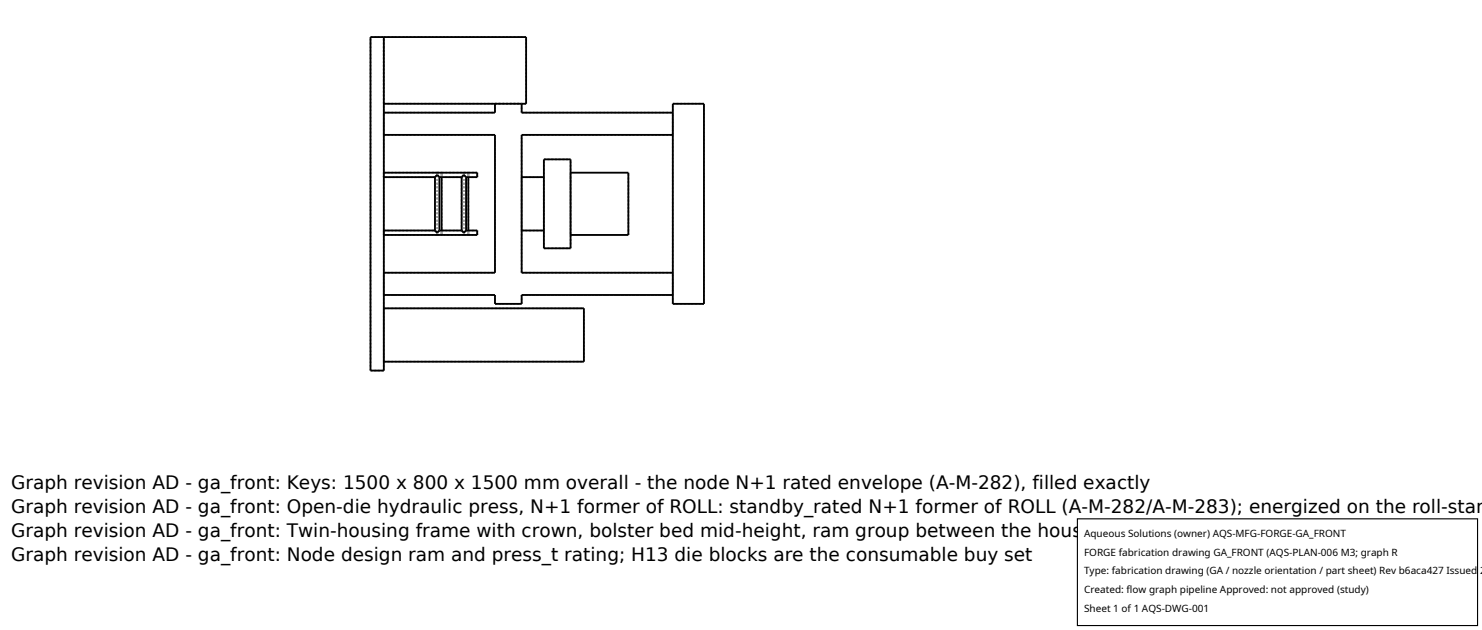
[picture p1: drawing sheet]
<svg xmlns="http://www.w3.org/2000/svg" width="212mm" height="90mm" viewBox="0 0 212 90" stroke-linecap="round" stroke-linejoin="round" font-family="sans-serif">
<defs><g id="words">
<g font-size="2.6">
<text x="1.6" y="69.8">Graph revision AD - ga_front: Keys: 1500 x 800 x 1500 mm overall - the node N+1 rated envelope (A-M-282), filled exactly</text>
<text x="1.6" y="73.3">Graph revision AD - ga_front: Open-die hydraulic press, N+1 former of ROLL: standby_rated N+1 former of ROLL (A-M-282/A-M-283); energized on the roll-stan</text>
<text x="1.6" y="76.7">Graph revision AD - ga_front: Twin-housing frame with crown, bolster bed mid-height, ram group between the housings</text>
<text x="1.6" y="80.2">Graph revision AD - ga_front: Node design ram and press_t rating; H13 die blocks are the consumable buy set</text>
</g>
<g font-size="1.4">
<text x="154.8" y="76.6">Aqueous Solutions (owner) AQS-MFG-FORGE-GA_FRONT</text>
<text x="154.8" y="79.3">FORGE fabrication drawing GA_FRONT (AQS-PLAN-006 M3; graph R</text>
<text x="154.8" y="82">Type: fabrication drawing (GA / nozzle orientation / part sheet) Rev b6aca427 Issued 2</text>
<text x="154.8" y="84.7">Created: flow graph pipeline Approved: not approved (study)</text>
<text x="154.8" y="87.4">Sheet 1 of 1 AQS-DWG-001</text>
</g>
</g></defs>
<g fill="none" stroke="#a0a0a0" stroke-width=".26" stroke-dasharray=".3 .3" stroke-linecap="butt">
<path d="M52.9 5.3h1.9M54.8 19.3v-3.2M54.8 16.1h15.9M54.8 19.3h15.9M54.8 14.8v-9.5M54.8 14.8h20.3M54.8 5.3h20.3M70.7 14.8h3.8M70.7 16.1v-1.3M74.5 19.3h21.6M74.5 16.1h21.6M74.5 16.1v-1.3"/>
<path d="M75.1 14.8v-9.5M96.1 19.3v-3.2M96.1 14.8h4.4M54.8 38.9h15.9M54.8 32.9v.6M54.8 33.5v-.6M54.8 24.7v.6M54.8 25.3v-.6M54.8 32.9h7.3M54.8 24.7h7.6M62.1 32.9l.3 .3M62.1 25.3l.3-.3"/>
<path d="M62.1 25.3h-7.3M62.1 25.3v7.6M62.4 33.2v.3M62.4 33.5v-.3M62.4 33.2l-.3-.3M62.4 24.7v.3M62.4 25l-.3 .3M62.4 25v-.3M62.4 25l.4 .3M62.4 33.2v-8.2M62.4 33.5h.7M62.4 24.7h.7"/>
<path d="M62.4 33.5h-7.6M62.8 32.9l-.4 .3M63.1 33.5v-.3M63.1 33.2v-.3M63.1 25.3v-.3M63.1 25v-.3M63.1 33.2v-8.2M63.1 32.9v.3M63.1 25v.3M63.1 33.2v.3M63.1 24.7v.3M63.1 32.9h2.8"/>
<path d="M63.1 24.7h3.2M65.9 32.9l.4 .3M65.9 25.3l.4-.3M65.9 25.3h-2.8M65.9 25.3v7.6M66.3 25l-.4 .3M66.3 25l.3 .3M66.3 33.2v.3M66.3 33.5v-.3M66.3 33.2l-.4-.3M66.3 24.7v.3M66.3 25v-.3"/>
<path d="M66.3 33.2v-8.2M66.3 33.5h.6M66.3 24.7h.6M66.3 33.5h-3.2M66.6 32.9l-.3 .3M66.9 33.5v-.3M66.9 33.2v-.3M66.9 25.3v-.3M66.9 25v-.3M66.9 33.2v-8.2M66.9 32.9v.3M66.9 25v.3"/>
<path d="M66.9 33.2v.3M66.9 24.7v.3M66.9 32.9h1.3M66.9 24.7h1.3M68.2 33.5v-.6M68.2 25.3v-.6M68.2 32.9v.6M68.2 24.7v.6M68.2 33.5h-1.3M68.2 25.3h-1.3M70.7 38.9v-19.6M74.5 32.9h3.2"/>
<path d="M74.5 25.3h3.2M74.5 32.9v-7.6M74.5 38.9v-19.6M74.5 38.9h21.6M77.7 35.5h3.8M77.7 35.5v-12.7M77.7 22.8h3.8M77.7 32.9v-7.6M81.5 35.5v-12.7M81.5 24.7v8.8M81.5 33.5v-8.8M89.7 33.5v-8.8"/>
<path d="M52.9 52.9h1.9M52.9 52.9v-47.6M54.8 42.1v-3.2M54.8 42.1h15.9M54.8 52.9v-47.6M54.8 51.6v-7.6M54.8 51.6h28.6M54.8 44h28.6M70.7 43.4v-1.3M70.7 43.4h3.8M74.5 43.4v-1.3M74.5 42.1h21.6"/>
<path d="M83.4 51.6v-7.6M96.1 42.1v-3.2M96.1 43.4v-28.6M96.1 43.4h4.4M100.5 43.4v-28.6"/>
</g>
<g fill="none" stroke="#000" stroke-width=".26">
<path d="M54.8 19.3h15.9v19.6h-15.9M54.8 5.3v47.6h-1.9v-47.6h22.2v9.5h-20.3M70.7 14.8v1.3h-15.9M74.5 14.8v1.3h21.6M96.1 19.3h-21.6v19.6h21.6M96.1 14.8h4.4v28.6h-4.4zM54.8 24.7h13.4v.6h-1.6M54.8 32.9h7.3M54.8 25.3h7.3M62.1 32.9l.3 .3 .4-.3M62.1 25.3l.3-.3 .4 .3M62.1 25.3v7.6"/>
<path d="M62.8 32.9h3.1M62.8 25.3h3.1M62.8 25.3v7.6M63.1 25.3v7.6M65.9 32.9l.4 .3 .3-.3M65.9 25.3l.4-.3 .3 .3M65.9 25.3v7.6M66.6 32.9h1.6v.6h-13.4M66.6 25.3v7.6M66.9 25.3v7.6M74.5 32.9h3.2M74.5 25.3h3.2"/>
<path d="M77.7 22.8h3.8v12.7h-3.8zM81.5 24.7h8.2v8.8h-8.2M54.8 42.1h15.9v1.3h3.8v-1.3h21.6M54.8 44h28.6v7.6h-28.6"/>
</g>
<path d="M153.9 74.1h57.1v15.2h-57.1z" fill="#fff" stroke="#000" stroke-width=".16"/>
<use href="#words"/>
</svg>
